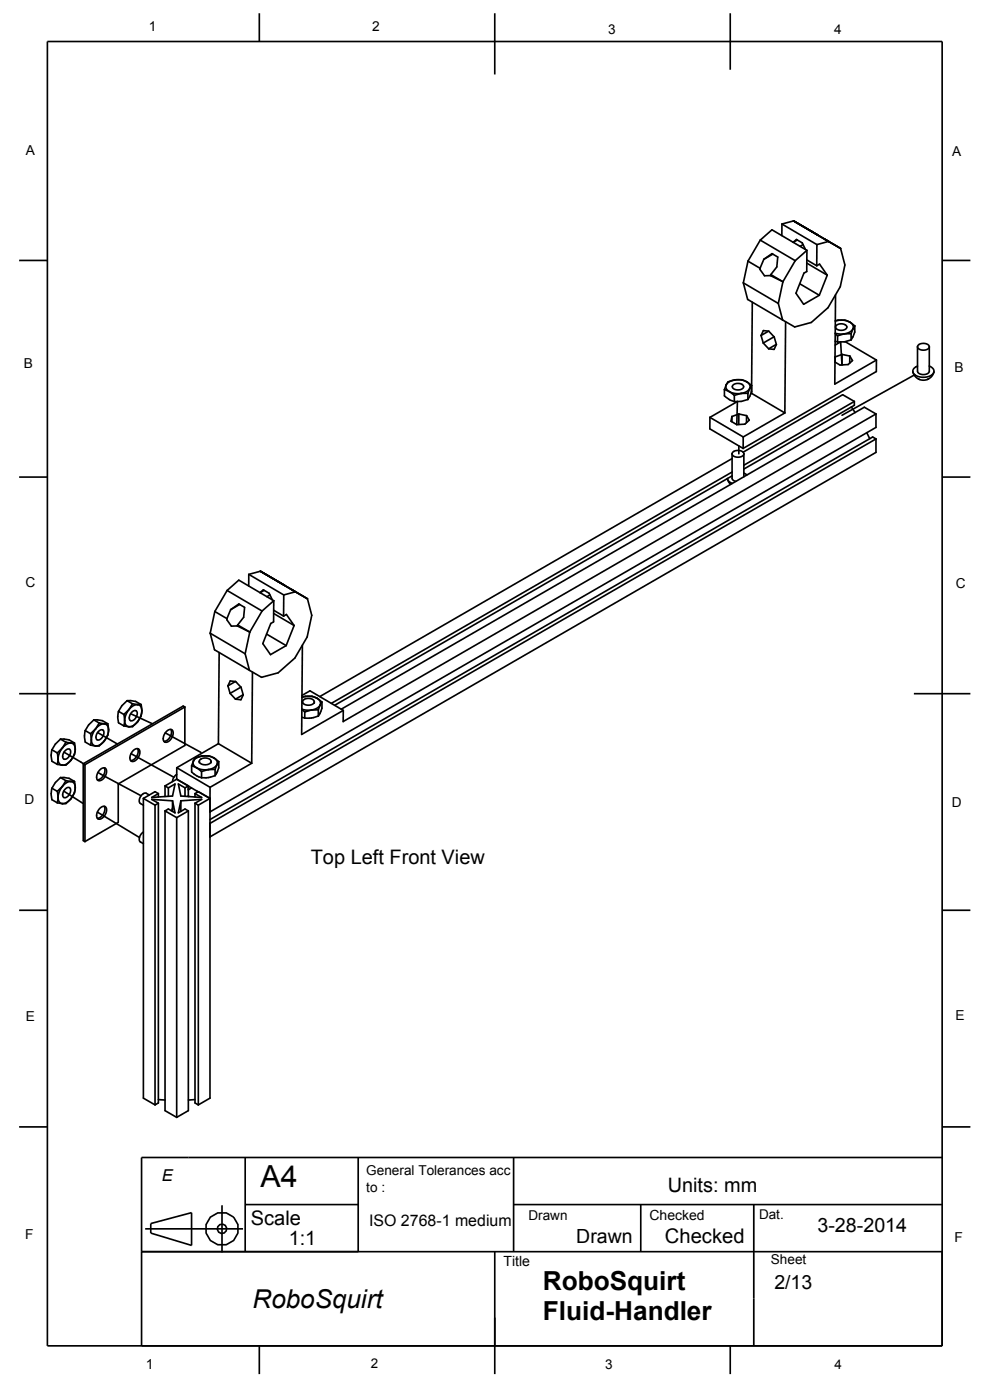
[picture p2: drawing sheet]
<svg xmlns="http://www.w3.org/2000/svg" width="210mm" height="297mm" viewBox="0 0 210 297" stroke-linecap="round" stroke-linejoin="round" font-family="sans-serif">
<defs><g id="words">
<text font-size="6.4" x="55.3" y="251.9">A4</text>
<g font-size="5.6">
<text x="115.1" y="273.6">RoboSquirt</text>
<text x="115.1" y="280">Fluid-­Handler</text>
</g>
<text font-size="5.5" x="53.6" y="277.5">RoboSquirt</text>
<g font-size="4.3">
<text x="53.2" y="259.8">Scale</text>
<text x="141" y="263.7">Checked</text>
</g>
<g font-size="4.2">
<text x="65.9" y="183.2">Top Left Front View</text>
<text x="141.7" y="252.8">Units: mm</text>
<text x="173.4" y="261.3">3-­28-­2014</text>
<text x="61.2" y="264.1">1:1</text>
</g>
<g font-size="4.1">
<text x="122.2" y="263.6">Drawn</text>
<text x="164.3" y="273.4">2/13</text>
</g>
<text font-size="3.5" x="34.3" y="250.6">E</text>
<text font-size="3.4" x="78.3" y="260.1">ISO 2768-­1 medium</text>
<g font-size="3">
<text x="137.8" y="258.8">Checked</text>
<text x="106.8" y="268.7">Title</text>
<text x="30.9" y="290.3">1</text>
</g>
<g font-size="2.9">
<text x="31.6" y="6.6">1</text>
<text x="79" y="6.6">2</text>
<text x="129" y="7.2">3</text>
<text x="176.9" y="7.1">4</text>
<text x="5.5" y="32.9">A</text>
<text x="202" y="33">A</text>
<text x="5.1" y="78.1">B</text>
<text x="202.5" y="79">B</text>
<text x="5.4" y="124.6">C</text>
<text x="202.7" y="124.7">C</text>
<text x="5.2" y="170.7">D</text>
<text x="201.9" y="171.2">D</text>
<text x="5.5" y="216.7">E</text>
<text x="202.7" y="216.5">E</text>
<text x="77.7" y="249.2">General Tolerances acc</text>
<text x="77.7" y="252.9">to :</text>
<text x="5.4" y="262.9">F</text>
<text x="112.1" y="258.8">Drawn</text>
<text x="161" y="258.7">Dat.</text>
<text x="202.5" y="263.4">F</text>
<text x="163.5" y="268.2">Sheet</text>
<text x="128.4" y="290.4">3</text>
</g>
<g font-size="2.8">
<text x="78.6" y="290.2">2</text>
<text x="177" y="290.5">4</text>
</g>
</g></defs>
<g fill="none" stroke="#000" stroke-width=".35">
<path d="M10.1 8.8h189.8v276.7h-189.8zM55 2.8v6M105 2.8v13M154.9 2.8v12M4.1 55.3h6M158.7 55.4l-1 4.6M158.7 55.4l2.5 1.5M161.2 56.9v.3l1 1.3h1.2M161.3 50.9l-2.6 4.5M161.3 50.9l2.4-2.1 7.5 4.3M161.3 50.9l7.4 4.4M162 55l1.8-1.2 1.2 .7-.2 2.1-1.3 1.7"/>
<path d="M162 55l-.8 1.9M163.4 58.5l2.7 1.3M163.5 58.3l2.6 1.5M163.5 58.3l-.1 .2M163.9 53.9l-1.9 1.1M165.9 47.5l-.1 2.5M165.9 47.5l7.4 4.4M166.1 59.8l-1 4.6M168.3 46.9l10 5.8M168.3 46.9l-2.4 .6M168.3 46.9l2.6 1.4M168.7 55.3l-2.6 4.5"/>
<path d="M169.1 50.9l-.9 .5 .7-.6 1.3 .7 .7 1.4M170.4 51.9l-.7 .4M171.1 55.8l4.4 2.6M171.1 55.1l2.1 1.3M171.2 53.1l-2.5 2.2M171.2 53.1l-.1 4.5-.6 .3-1.7 4.3 1.7 2.4 3.3-2M172 49l.2 .1M172.2 49.1h.1M172.2 49.1l.1 .1M172.2 49.1l1.3 .8M173.2 56.4l.6-.4 1.7 2.4M173.3 51.9l-.1 4.5"/>
<path d="M175.5 58.4l-1.7 4.2M175.7 51.2l-.7-.5 .7 .5M175.7 51.2l2.6 1.5M175.7 51.2l-2.4 .7M178.3 52.7l.9 3.5-1 4.6-2.6 4.5-3.5 3.1-3.5 1-2.6-1.5M199.9 55.3h5.9M157.7 60l.9 3.5 7.4 4.4M157.7 60l7.4 4.4M159.6 64.1l-.2 17.7M161.4 71.2l.5-1.1 1.2 .2 1.1 1.2 .5 1.6-.5 1-1.2-.1M161.4 71.2l.5 1.6M161.9 72.8l1.1 1.2"/>
<path d="M163 70.3l-1.6 .9M164.2 71.5l-2.3 1.3M164.7 73.1l-1.7 .9M165.1 64.4l.9 3.5M166.6 68.3l-.1 19.3M169.6 60.2l4.2 2.4M177.1 73.2l1.2-.7 .3 4.9v-2.2M177.2 75.7l-.1 .2M177.2 75.7l-.1 1.1M177.2 72.4l.5 .2M177.2 70.7l.9 .2 1-.1M177.2 70.8l.5 .4"/>
<path d="M177.2 68.1l.6-.2zM177.2 62.5l-.1 19 8.8-5.1M177.4 69.1a1.46 1.46 0 0 1 2.2 .3 1.38 1.38 0 0 1-2.4 0zM177.7 71.2v1.4M177.8 67.9h1.2l1.3 .4M177.8 67.9a3.2 3.2 0 0 1 2.5 .4M178.6 75.2l-1.4 .5M178.6 75.2l1.7 .3M179.1 70.8l-1.4 .4M179.3 72.5l6.6 3.9M180.3 75.5l-.1 1.5M180.3 75.5l.5 1-.9 .8-1.7 .1-1.1-.6"/>
<path d="M180.3 68.3a1.14 1.14 0 0 1 .6 1.5M180.3 68.3l1 .8M180.5 72.1l-1.4 .4-1.4 .1M180.5 70.8h-1.4M180.5 70.8v1.3M180.9 69.8l-.6 .6-1.2 .4M180.9 69.8l-.4 1M181.3 69.1a4.2 4.2 0 0 1-.8 3M181.3 69.1l-.4 .7M185.9 76.4v2.4l-28.3 16.3M193.7 78.9a2.29 2.29 0 0 0 2.2 1.8 2.29 2.29 0 0 0 2.2-1.8M193.7 78.9a2.84 2.84 0 0 0 3.7 .8l.7-.8"/>
<path d="M194 79.5l-15.4 8.6M194.6 73.6a1.44 1.44 0 0 0 2.5 0M194.6 73.6v5.1a1.44 1.44 0 0 0 2.5 0v-5.1M194.6 77.7l-.8 .5-.1 .7M194.6 73.6a1.44 1.44 0 0 1 2.5 0M197.1 77.7l.8 .5 .2 .7M150.6 88.5l5.8-3.3-.1 4.9M150.6 88.5v2.5l7 4.1M150.6 88.5l7.1 4.2M153.7 82.7v1.3a4.6 4.6 0 0 0 2.1 1.2M153.7 82.7l1 .4M154 81.6a1.11 1.11 0 0 0 .7 1.5"/>
<path d="M154 81.6l-.3 1.1M154.7 83.1l1.1 .3 1.4 .1M154.7 83.1l1.1 .8M155.3 88.4l-.1 1.1M155.3 88.4l-.2 1 1.2 .7M155.3 97.3l-87.5 50.5M155.3 96.3a1.44 1.44 0 0 0 2.5 0M155.3 96.3v5.2l.2 .4 .6 .2M155.5 81.7a1.46 1.46 0 0 1 2.2 .3 1.38 1.38 0 0 1-2.4 0zM155.8 83.9v1.3M155.9 80.6l-1.5 .4-.4 .6M155.9 80.6l-1.1 .3-.8 .7"/>
<path d="M155.9 80.6h1.2l1.3 .4M155.9 80.6a3.2 3.2 0 0 1 2.5 .4M156.7 87.8l-1.4 .6M156.7 87.8l1.7 .4M156.7 94.6v1.7M156.7 87.8v2.3M157.2 83.5l-1.4 .4M157.7 92.7l-.1 2.4M157.8 96.3a1.44 1.44 0 0 0-2.5 0M157.8 96.3v4.8M158.4 88.2l-.1 1.5M158.4 88.2l.5 .9-.9 .9-1.7 .1"/>
<path d="M158.4 81a1.14 1.14 0 0 1 .6 1.4M158.4 81l1 .8M158.6 84.7l-1.4 .5h-1.4M158.6 83.4l-1.4 .1M158.6 83.4v1.3M159 82.4l-.6 .6-1.2 .5M159 82.4l-.4 1M159.4 81.8a4.2 4.2 0 0 1-.8 2.9M159.4 81.8l-.4 .6M159.4 83.4l-.2 .1M159.4 83.4l7.1 4.2M159.4 81.8v1.6"/>
<path d="M166.5 87.6l-8.8 5.1M180.6 86.3l.8 1.2M181.2 85.2l-2.4-1.5-21.2 12.2M181.2 85.2v.8l-23.4 13.5M181.2 85.2l-23.4 13.5M183.9 91.8l.6 1.3M185.8 87.8v2.9l-141.3 81.5M185.8 93.1v2.9l-141.3 81.5M185.8 87.8l-2.5-1.4-110.9 64.1M185.8 93.1l-.7-.4-140.6 81.2M185.8 87.8l-113 65.3M185.8 93.1l-141.3 81.6"/>
<path d="M4.1 101.2h6M154.3 101.5v.1M154.3 101.5l-83.3 48.1M154.3 101.6l.7 1.2M154.3 101.6l.3 .5 .7 .5M155.3 101l-1 .5M155.3 100.1l-85 49.1M157.8 100.4l.6 .4M199.9 101.2h5.9M44.6 134.3l.9 3.5 7.4 4.4M44.6 134.3l7.4 4.4M45.6 129.7l2.5 1.5"/>
<path d="M45.6 129.7l-1 4.6M46.5 138.4l-.2 19.4M48.1 131.2v.3l1 1.3h1.2M48.2 125.3l7.4 4.3M48.2 125.3l-2.6 4.4M48.2 125.3l2.5-2.2 7.4 4.3M48.9 129.3l1.8-1.2 1.2 .8-.2 2.1-1.3 1.6M48.9 129.3l-.8 1.9M50.3 132.8l2.7 1.3M50.4 132.6l2.6 1.5M50.4 132.6l-.1 .2M50.8 128.2l-1.9 1.1"/>
<path d="M52 138.7l.9 3.5M52.8 121.9l7.4 4.3M52.8 121.9v2.4M53 134.1l-1 4.6M55.2 121.2l6.7 3.9M55.2 121.2l7.5 4.3M55.2 121.2l5.2 3M55.2 121.2l-2.4 .7M55.6 129.6l-2.6 4.5M56 125.2l-.8 .5 .7-.6 1.2 .8 .7 1.4M56.5 134.5l4.2 2.5M57.3 126.2l-.7 .4"/>
<path d="M58 130.1l4.4 2.6M58.1 129.5l2.1 1.2M58.1 127.4l-2.5 2.2M58.1 127.4l-.1 4.5-.6 .4-1.7 4.2 1.7 2.4 3.3-1.9M58.9 123.4l.2 .1M59.1 123.5h.1M59.1 123.5l1.3 .7M60.2 130.7l.6-.3 1.6 2.3M60.2 126.2v4.5M60.4 124.2h.1M61.9 125.1l.8 .4M61.9 125.1l3.3 1.9"/>
<path d="M62.4 132.7l-1.7 4.3M62.7 125.5l-2.5 .7M62.7 125.5l2.5 1.5M64.1 136.9l-.1 18.9 8.8-5.1M65.2 127l.9 3.5-.9 4.6-2.7 4.5-3.5 3.1-3.5 1-2.6-1.5M4.1 147.2h11.9M11 159.1a4.6 4.6 0 0 0 0 2.4l1.2 .7M11 159.1l1.2 .6M12.2 159.7l.1 1.3M12.8 156.8l-1 1-.8 1.3M12.8 156.8l1.2 .7M12.8 156.8a4.2 4.2 0 0 1 3 .8"/>
<path d="M13.2 158.7l-.7 1.3-.2 1M13.2 158.7l-1 1M13.6 159.6l4.4 2.6M13.9 159.2a.64 .64 0 0 1 .9-.2 .64 .64 0 0 1 .1 .9 1.08 1.08 0 0 1-1.5 1 1.55 1.55 0 0 1 .5-1.7zM14 157.5l-.8 1.2M14 157.5l1 .1M15 157.6l-.8 .2-1 .9M15 157.6a1.11 1.11 0 0 1 1 1.3M15.8 157.6h-.8M15.8 157.6l.2 1.3M16 158.9l-.3 1.3-.7 1.1M16 158.9l-.2 1.2-.8 1.2"/>
<path d="M18.1 155a4.6 4.6 0 0 0 0 2.4l1.1 .7M18.1 155l1.1 .6M19.2 155.6l.2 1.4M19.2 158.1l1.1 .2M19.4 157l-.2 1.1M19.4 157a1.14 1.14 0 0 0 .9 1.3M19.9 152.7a4.2 4.2 0 0 1 3 .8M19.9 152.7l-1.1 1.1-.7 1.2M19.9 152.7l1.1 .7M20.3 154.6l-1.1 1M20.3 154.6l-.7 1.3-.2 1.1M20.7 155.4l4.2 2.4"/>
<path d="M20.9 155.1a.64 .64 0 0 1 .9-.2 .64 .64 0 0 1 .2 .9 1.08 1.08 0 0 1-1.5 1 1.55 1.55 0 0 1 .4-1.7zM21 153.4l1.1 .2M21 153.4l-.7 1.2M22.1 157.2l-.8 .8-1 .3M22.1 153.6l-1 .3-.8 .7M22.1 153.6a1.11 1.11 0 0 1 .9 1.3M22.1 157.2l-1.1 1-.7 .1M22.9 153.5l-.8 .1M22.9 153.5l.1 1.4M23 154.9l-.1 1.1-.8 1.2M23 154.9l-.2 1-.7 1.3M25.1 150.9a4.6 4.6 0 0 0 0 2.4l1.2 .7"/>
<path d="M25.1 150.9l1.2 .7M26.3 151.6l.1 1.3M26.3 154l1.1 .2M26.4 152.9a1.14 1.14 0 0 0 1 1.3M26.4 152.9l-.1 1.1M27 148.6a4.2 4.2 0 0 1 2.9 .9M27 148.6l-1.1 1.1-.8 1.2M27 148.6l1.1 .7M27.4 150.5l-.7 1.1-.3 1.3M27.4 150.5l-1.1 1.1M27.8 159.9l9.1 5M27.9 151.5l4.4 2"/>
<path d="M28 151.1a.64 .64 0 0 1 .9-.3 .64 .64 0 0 1 .1 .9 1.08 1.08 0 0 1-1.5 1 1.55 1.55 0 0 1 .5-1.6zM28.1 149.3l-.7 1.2M28.1 149.3l1.1 .2M28.2 159.3a.8 .8 0 0 1 1.1-.4 .8 .8 0 0 1 .3 1.1 1.52 1.52 0 0 1-1.8 1.4 1.68 1.68 0 0 1 .4-2.1zM29.2 158.8a1.93 1.93 0 0 1-1.5 2.5M29.2 153.1l-.8 .8-1 .3M29.2 149.5l-1 .3-.8 .7M29.2 149.5a1.11 1.11 0 0 1 .9 1.3M29.2 153.1l-1.1 1.1h-.7M29.9 149.5h-.7M29.9 149.5l.2 1.3M30.1 150.8l-.2 1.1-.7 1.2"/>
<path d="M35.1 155.5l7.5 4.1M35.3 155.2a.8 .8 0 0 1 1.2-.4 .8 .8 0 0 1 .2 1.2 1.53 1.53 0 0 1-1.8 1.4 1.74 1.74 0 0 1 .4-2.2zM36.2 154.7a1.93 1.93 0 0 1-1.4 2.6M39.2 150l-.3-.2-21.2 12.2M39.2 150l-21.2 12.2M39.2 150v8.1l-14.1 8.2v8.2l-7.1 4M46.3 157.8l-8.8 5.1M46.3 157.8l7.1 4.1M48.3 145.5l.5 1.6M48.3 145.5l.5-1 1.2 .1 1.1 1.2 .5 1.6-.5 1-1.1-.1M48.8 147.1l1.2 1.2M49.9 144.6l-1.6 .9"/>
<path d="M51.1 145.8l-2.3 1.3M51.6 147.4l-1.6 .9M53.6 142.6l-.2 19.3M64 150.4l.9 .2h1.2M64 150.5l.6 .5M64 152.2l.6 .1M64.1 147.9l.7-.2zM64.1 147.5l1.7-.9 7 4.1M64.2 148.9a1.44 1.44 0 0 0 2.5 0M64.2 148.9v.3M64.2 148.9a1.44 1.44 0 0 1 2.5 0M64.6 151v1.3"/>
<path d="M64.8 147.7h1.2l1.2 .4M64.8 147.7a3.2 3.2 0 0 1 2.4 .4M66.1 150.6l-1.5 .4M66.7 148.9v.3M67.2 148.1a1.14 1.14 0 0 1 .7 1.5M67.2 148.1l1.1 .8M67.5 150.6h-1.4M67.5 150.6v1.3M67.5 151.9l-1.4 .4h-1.5M67.9 149.6l-.7 .7-1.1 .3M67.9 149.6l-.4 1M68.3 148.9a4.3 4.3 0 0 1-.5 2.6l-.3 .4"/>
<path d="M68.3 148.9l-.4 .7M72.8 150.7v2.4M193.9 147.2h11.9M11 167.2a4.6 4.6 0 0 0 0 2.5l1.2 .6M11 167.2l1.2 .7M12.2 162.2l1 .1M12.2 170.3l1 .2M12.2 167.9l.1 1.3M12.3 161a1.14 1.14 0 0 0 .9 1.3M12.3 169.2a1.14 1.14 0 0 0 .9 1.3M12.3 161l-.1 1.2M12.3 169.2l-.1 1.1"/>
<path d="M12.8 165l-1 1-.8 1.2M12.8 165l1.2 .6M12.8 165a4.2 4.2 0 0 1 3 .8M13.2 166.8l-.7 1.3-.2 1.1M13.2 166.8l-1 1.1M13.5 167.8l4.2 2.7M13.9 167.4a.64 .64 0 0 1 .9-.3 .64 .64 0 0 1 .1 1 1.09 1.09 0 0 1-1.5 1 1.49 1.49 0 0 1 .5-1.7zM14 165.6l-.8 1.2M14 165.6l1 .2M15 161.3l-.9 .8-.9 .2M15 169.4l-.9 .9-.9 .2M15 161.3l-1 1h-.8"/>
<path d="M15 165.8l-.8 .2-1 .8M15 165.8a1.11 1.11 0 0 1 1 1.3M15 169.4l-1 1.1h-.8M15.8 165.8h-.8M15.8 165.8l.2 1.3M16 167.1l-.2 1.1-.8 1.2M17.7 162l.3 .2M17.7 162v16.3l.3 .2M18 162.2v16.3M20.7 172.3l8.9 5.4M20.8 163.9l9.1 4.9M21.2 171.5a.8 .8 0 0 1 1.1-.4 .8 .8 0 0 1 .2 1.2 1.53 1.53 0 0 1-1.8 1.4 1.74 1.74 0 0 1 .5-2.2z"/>
<path d="M21.2 163.3a.8 .8 0 0 1 1.1-.3 .8 .8 0 0 1 .2 1.2 1.42 1.42 0 0 1-1.8 1.3 1.8 1.8 0 0 1 .5-2.2zM22.1 162.9a1.93 1.93 0 0 1-1.5 2.5M22.1 171.1a1.93 1.93 0 0 1-1.5 2.5M30.4 169.4v63.6l2.5 1.4M30.4 176.5a1.5 1.5 0 0 0-.6 2.1l.6 .4M30.4 169.4l2.5 1.4M31.7 168.7l-.7-.4a1.44 1.44 0 0 0-1.2 2.2l.6 .3M32.9 170.8v63.6M33.6 170.4l-.7 .4M33.6 168.4v.7M33.6 170.4v63.6l-.7 .4M33.6 168.4l-.7-.4-2.5 1.4"/>
<path d="M35 166.7l.7 .4M35 172v63.6l2.5 1.4M35 166.7v2.3M35 172l2.5 1.5M35.7 167.1l1.4-.8-.5 2.6-4.4 .3 1.4-.8M35.7 167.1v1.8M36.6 169.9l.5 2.5-1.4-.8-.7 .4M36.6 169.9l-4.4-.3 1.4 .8M36.6 169.9v2.2M36.6 171.8v-.4l-.2 .6M37.5 164.3a1.95 1.95 0 0 0-.9 1.5M37.5 165.3l-2.5 1.4"/>
<path d="M37.5 165.3l2.5 1.4M37.5 173.5v63.5M37.5 162.9v2.4M37.5 162.9l7.1 4.1M38.4 169.9l4.4-.3-1.4 .8M38.4 169.9l-.6 2.5 1.4-.8 .8 .4M38.4 169.9v2.2M39.2 167.1l-1.4-.8 .6 2.6 4.4 .3-1.4-.8M39.2 167.1v1.8M40 166.8l2 1.2M40 166.7v2.3M40 172v63.6l-2.5 1.4"/>
<path d="M40 172l-2.5 1.5M40 166.7l-.8 .4M40 168.8l.1 .2M40.6 167.2l-.6 .3M40.6 162.5l1.1 .4M40.6 162.5v1.3l1.1 .8 1.1 .4M41 161.4a1.11 1.11 0 0 0 .7 1.5M41 161.4l-.4 1.1M41.4 170.4l.7 .4M41.4 168.4l.7-.4 2.4 1.4M41.4 170.4v63.6l.7 .4M41.4 168.4v.7"/>
<path d="M41.7 162.9l1.3 .4h1.2M41.7 162.9l1.1 .8M41.8 167.8l.2 .2M42.1 170.8v63.6M42.3 161.5a1.44 1.44 0 0 0 2.5 0M42.3 161.5v.3M42.3 161.5a1.44 1.44 0 0 1 2.5 0M42.8 163.7v1.3M42.9 160.4l-1.5 .4-.4 .6M42.9 160.4l-1.1 .3-.8 .7M42.9 160.4h1.2l1.2 .4M42.9 160.4a3.2 3.2 0 0 1 2.4 .4"/>
<path d="M44.2 163.3l-1.4 .4M44.5 169.4v63.6l-2.4 1.4M44.5 169.4l-2.4 1.4M44.6 167l-.1 2.4M44.8 161.5v.3M45.3 160.8a1.14 1.14 0 0 1 .7 1.4M45.3 160.8l1.1 .8M45.6 164.5l-1.4 .5h-1.4M45.6 163.2l-1.4 .1M45.6 163.2v1.3M46 162.2l-.7 .7-1.1 .4M46 162.2l-.4 1"/>
<path d="M46.4 161.6a4.3 4.3 0 0 1-.5 2.6l-.3 .3M46.4 161.6l-.4 .6M53.4 161.9l-8.8 5.1M4.1 193.1h6M199.9 193.1h5.9M4.1 239.1h6M33.6 233.3l1.4 .1M41.4 233.3l-1.4 .1M199.9 239.1h5.9M32 259.6l8.6-2.3v6.9l-8.6-2.6zM47.1 255.7v10M52 255.5h24"/>
<path d="M52 245.6v19.9M76 245.6v19.9M108.9 255.5h91M108.9 245.6v19.9M135.9 255.5v10M159.9 255.5v30M199.9 245.6h-169.9v39.9M30 265.5h169.9M30.8 260.7h20.8M105 265.5v26M55 285.5v6M154.9 285.5v6"/>
<circle cx="47.1" cy="260.7" r="3.5"/>
<circle cx="47.1" cy="260.7" r="1"/>
</g>
<use href="#words"/>
</svg>
